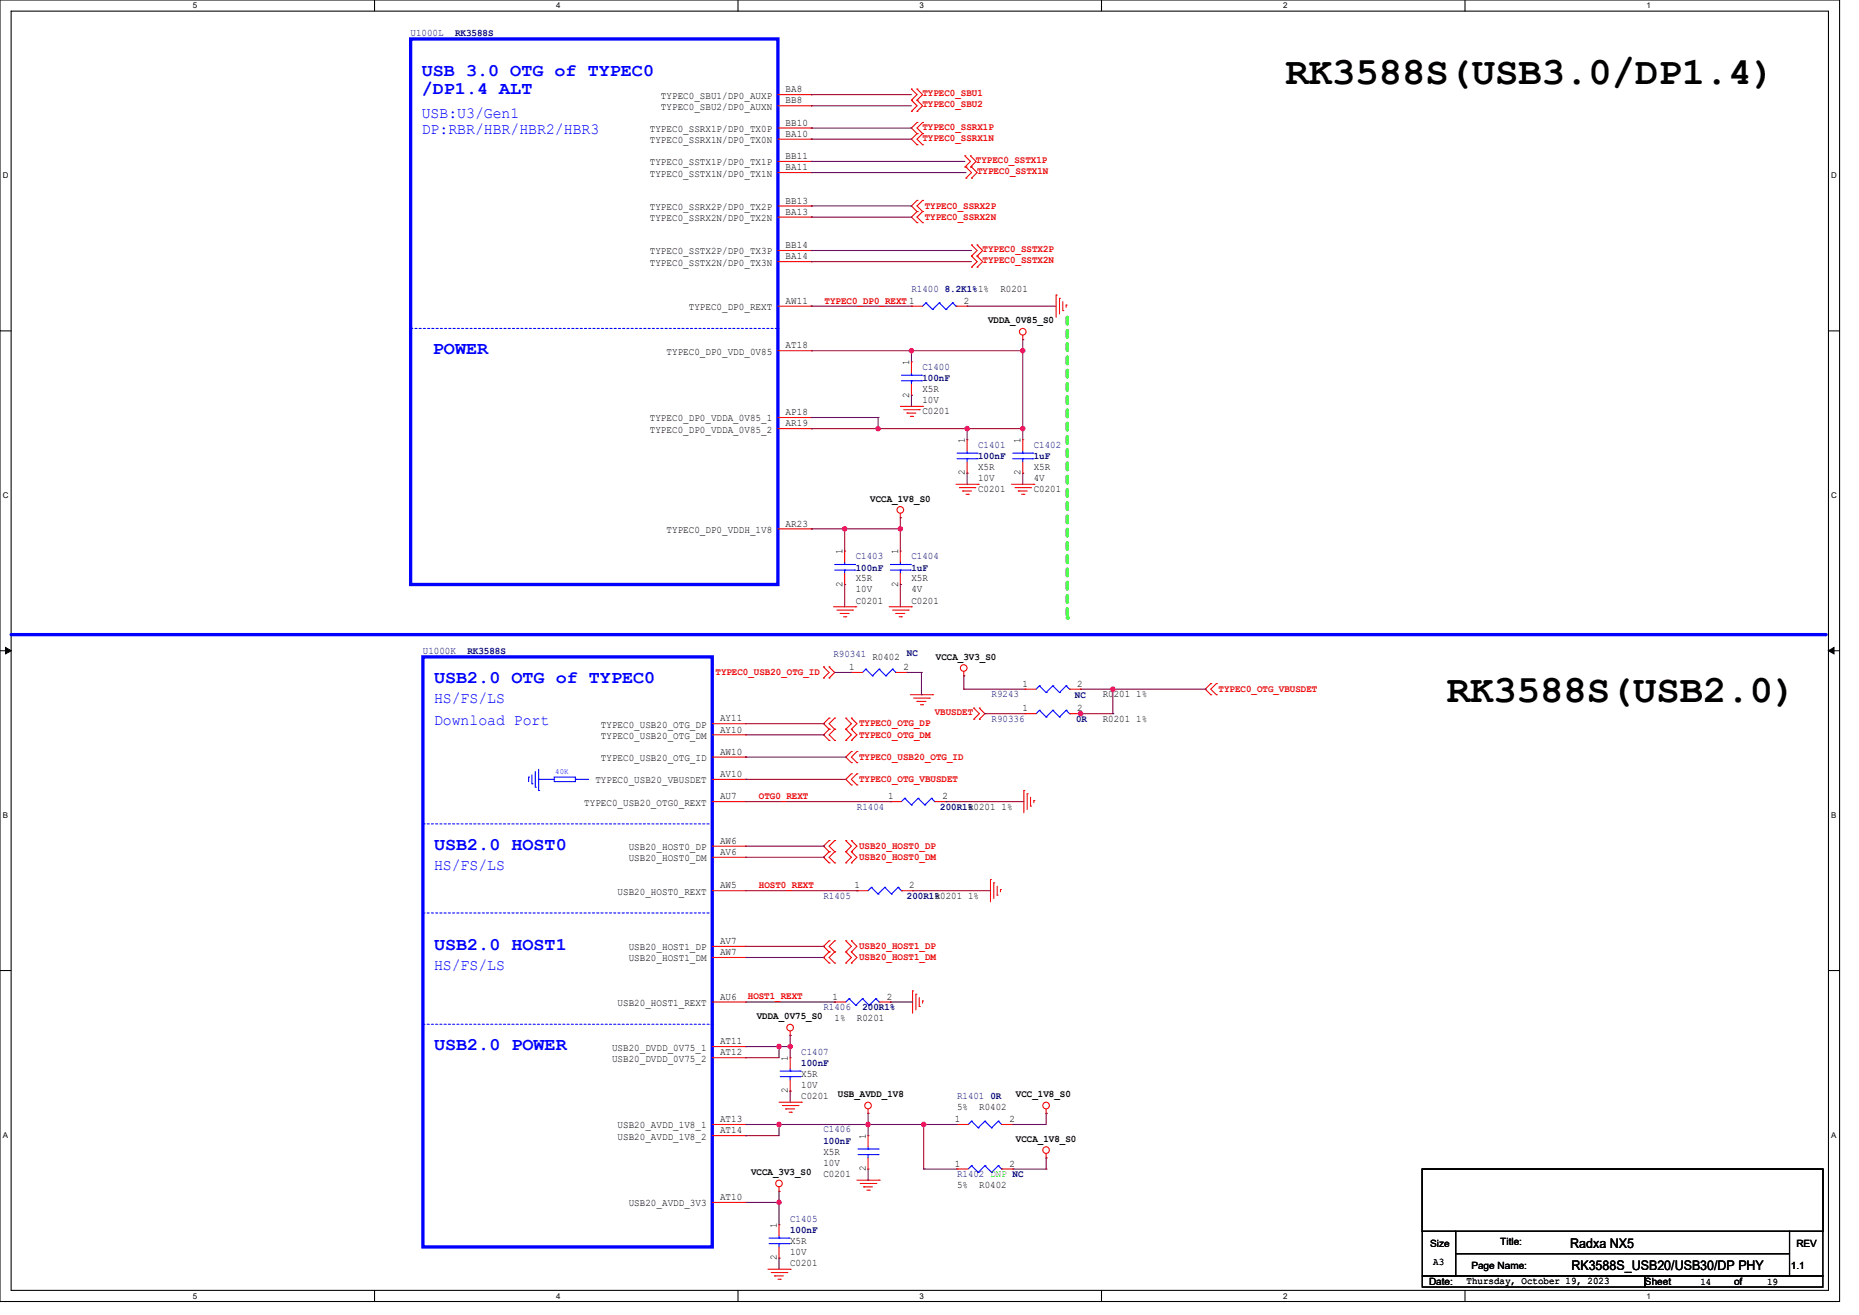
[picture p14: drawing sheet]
<svg xmlns="http://www.w3.org/2000/svg" width="297mm" height="210mm" viewBox="0 0 297 210" stroke-linecap="round" stroke-linejoin="round" font-family="sans-serif">
<defs><g id="words">
<g font-size="6.2">
<text x="205.4" y="13.4">RK3588S(USB3.0/DP1.4)</text>
<text x="231.1" y="112">RK3588S(USB2.0)</text>
</g>
<g font-size="2.8" fill="#00f">
<text x="67.4" y="12.1">USB 3.0 OTG of TYPEC0</text>
<text x="67.4" y="15">/DP1.4 ALT</text>
<text x="69.2" y="56.6">POWER</text>
<text x="69.3" y="109">USB2.0 OTG of TYPEC0</text>
<text x="69.3" y="135.7">USB2.0 HOST0</text>
<text x="69.3" y="151.7">USB2.0 HOST1</text>
<text x="69.3" y="167.7">USB2.0 POWER</text>
</g>
<g font-size="2.5" fill="#00f">
<text x="67.4" y="18.9">USB:U3/Gen1</text>
<text x="67.4" y="21.4">DP:RBR/HBR/HBR2/HBR3</text>
<text x="69.3" y="112.2">HS/FS/LS</text>
<text x="69.3" y="115.8">Download Port</text>
<text x="69.3" y="138.9">HS/FS/LS</text>
<text x="69.3" y="154.9">HS/FS/LS</text>
</g>
<g font-size="2.1">
<text x="250.9" y="199.3">Radxa NX5</text>
<text x="251.1" y="202.8">RK3588S_USB20/USB30/DP PHY</text>
</g>
<g font-size="1.6" fill="#000080">
<text x="65.6" y="5.7">U1000L</text>
<text x="72.7" y="5.8">RK3588S</text>
<text x="145.6" y="46.6">R1400</text>
<text x="150.9" y="46.7">8.2K1%1%</text>
<text x="147.4" y="59.1">C1400</text>
<text x="147.4" y="60.9">100nF</text>
<text x="156.3" y="71.5">C1401</text>
<text x="165.2" y="71.5">C1402</text>
<text x="156.3" y="73.3">100nF</text>
<text x="165.2" y="73.3">1uF</text>
<text x="136.7" y="89.3">C1403</text>
<text x="145.6" y="89.3">C1404</text>
<text x="136.7" y="91.1">100nF</text>
<text x="145.6" y="91.1">1uF</text>
<text x="67.6" y="104.4">U1000K</text>
<text x="74.7" y="104.5">RK3588S</text>
<text x="133.2" y="104.9">R90341</text>
<text x="144.9" y="104.8">NC</text>
<text x="158.4" y="111.3">R9243</text>
<text x="171.7" y="111.4">NC</text>
<text x="158.4" y="115.2">R90336</text>
<text x="171.9" y="115.3">0R</text>
<text x="136.9" y="129.3">R1404</text>
<text x="150.2" y="129.3">200R1%</text>
<text x="131.6" y="143.5">R1405</text>
<text x="144.9" y="143.6">200R1%</text>
<text x="131.6" y="161.3">R1406</text>
<text x="137.8" y="161.4">200R1%</text>
<text x="128" y="168.4">C1407</text>
<text x="128" y="170.2">100nF</text>
<text x="152.9" y="175.5">R1401</text>
<text x="158.2" y="175.6">0R</text>
<text x="131.6" y="180.8">C1406</text>
<text x="131.6" y="182.7">100nF</text>
<text x="152.9" y="188">R1402 DNP NC</text>
<text x="126.2" y="195.1">C1405</text>
<text x="126.2" y="196.9">100nF</text>
</g>
<g font-size="1.6">
<text x="105.6" y="15.7">TYPEC0_SBU1/DP0_AUXP</text>
<text x="105.6" y="17.5">TYPEC0_SBU2/DP0_AUXN</text>
<text x="125.5" y="14.7">BA8</text>
<text x="125.5" y="16.5">BB8</text>
<text x="103.8" y="21.1">TYPEC0_SSRX1P/DP0_TX0P</text>
<text x="103.8" y="22.9">TYPEC0_SSRX1N/DP0_TX0N</text>
<text x="125.5" y="20.1">BB10</text>
<text x="125.5" y="21.9">BA10</text>
<text x="103.8" y="26.4">TYPEC0_SSTX1P/DP0_TX1P</text>
<text x="103.8" y="28.2">TYPEC0_SSTX1N/DP0_TX1N</text>
<text x="125.5" y="25.4">BB11</text>
<text x="125.5" y="27.2">BA11</text>
<text x="103.8" y="33.5">TYPEC0_SSRX2P/DP0_TX2P</text>
<text x="103.8" y="35.3">TYPEC0_SSRX2N/DP0_TX2N</text>
<text x="125.5" y="32.5">BB13</text>
<text x="125.5" y="34.3">BA13</text>
<text x="103.8" y="40.6">TYPEC0_SSTX2P/DP0_TX3P</text>
<text x="125.5" y="39.6">BB14</text>
<text x="125.5" y="41.4">BA14</text>
<text x="103.8" y="42.4">TYPEC0_SSTX2N/DP0_TX3N</text>
<text x="159.8" y="46.6">R0201</text>
<text x="110" y="49.5">TYPEC0_DP0_REXT</text>
<text x="125.5" y="48.5">AW11</text>
<text x="154" y="48.5">2</text>
<text x="157.9" y="51.6">VDDA_0V85_S0</text>
<text x="106.5" y="56.6">TYPEC0_DP0_VDD_0V85</text>
<text x="125.5" y="55.6">AT18</text>
<text x="145.2" y="58.3" transform="rotate(-90 145.2 58.3)">1</text>
<text x="145.2" y="63.5" transform="rotate(-90 145.2 63.5)">2</text>
<text x="147.4" y="62.6">X5R</text>
<text x="147.4" y="64.4">10V</text>
<text x="103.8" y="67.3">TYPEC0_DP0_VDDA_0V85_1</text>
<text x="103.8" y="69.1">TYPEC0_DP0_VDDA_0V85_2</text>
<text x="125.5" y="66.3">AP18</text>
<text x="125.5" y="68.1">AR19</text>
<text x="147.4" y="66.2">C0201</text>
<text x="154.1" y="70.8" transform="rotate(-90 154.1 70.8)">1</text>
<text x="163" y="70.8" transform="rotate(-90 163 70.8)">1</text>
<text x="154.1" y="75.9" transform="rotate(-90 154.1 75.9)">2</text>
<text x="156.3" y="75.1">X5R</text>
<text x="156.3" y="76.8">10V</text>
<text x="163" y="75.9" transform="rotate(-90 163 75.9)">2</text>
<text x="165.2" y="75.1">X5R</text>
<text x="165.2" y="76.8">4V</text>
<text x="139" y="80.1">VCCA_1V8_S0</text>
<text x="156.3" y="78.6">C0201</text>
<text x="165.2" y="78.6">C0201</text>
<text x="106.5" y="85.1">TYPEC0_DP0_VDDH_1V8</text>
<text x="125.5" y="84.1">AR23</text>
<text x="134.6" y="88.6" transform="rotate(-90 134.6 88.6)">1</text>
<text x="143.5" y="88.6" transform="rotate(-90 143.5 88.6)">1</text>
<text x="134.6" y="93.7" transform="rotate(-90 134.6 93.7)">2</text>
<text x="136.7" y="92.8">X5R</text>
<text x="136.7" y="94.6">10V</text>
<text x="143.5" y="93.7" transform="rotate(-90 143.5 93.7)">2</text>
<text x="145.6" y="92.8">X5R</text>
<text x="145.6" y="94.6">4V</text>
<text x="136.7" y="96.4">C0201</text>
<text x="145.6" y="96.4">C0201</text>
<text x="135.6" y="107">1</text>
<text x="139.4" y="105.5">R0402</text>
<text x="144.4" y="107">2</text>
<text x="149.5" y="105.3">VCCA_3V3_S0</text>
<text x="163.4" y="109.7">1</text>
<text x="163.4" y="113.6">1</text>
<text x="172.1" y="109.7">2</text>
<text x="172.1" y="113.6">2</text>
<text x="176.2" y="111.3">R0201</text>
<text x="181.5" y="111.3">1%</text>
<text x="96" y="116.2">TYPEC0_USB20_OTG_DP</text>
<text x="96" y="118">TYPEC0_USB20_OTG_DM</text>
<text x="115" y="115.2">AY11</text>
<text x="115" y="117">AY10</text>
<text x="176.2" y="115.2">R0201</text>
<text x="181.5" y="115.2">1%</text>
<text x="95.1" y="125.1">TYPEC0_USB20_VBUSDET</text>
<text x="96" y="121.5">TYPEC0_USB20_OTG_ID</text>
<text x="115" y="120.5">AW10</text>
<text x="115" y="124.1">AV10</text>
<text x="93.3" y="128.7">TYPEC0_USB20_OTG0_REXT</text>
<text x="115" y="127.6">AU7</text>
<text x="141.9" y="127.6">1</text>
<text x="150.6" y="127.6">2</text>
<text x="154.7" y="129.3">R0201</text>
<text x="160" y="129.3">1%</text>
<text x="100.4" y="135.8">USB20_HOST0_DP</text>
<text x="100.4" y="137.5">USB20_HOST0_DM</text>
<text x="115" y="134.8">AW6</text>
<text x="115" y="136.5">AV6</text>
<text x="98.7" y="142.9">USB20_HOST0_REXT</text>
<text x="115" y="141.9">AW5</text>
<text x="136.5" y="141.9">1</text>
<text x="145.3" y="141.9">2</text>
<text x="149.3" y="143.5">R0201</text>
<text x="154.7" y="143.5">1%</text>
<text x="100.4" y="151.8">USB20_HOST1_DP</text>
<text x="100.4" y="153.5">USB20_HOST1_DM</text>
<text x="115" y="150.8">AV7</text>
<text x="115" y="152.5">AW7</text>
<text x="98.7" y="160.7">USB20_HOST1_REXT</text>
<text x="115" y="159.6">AU6</text>
<text x="133" y="159.6">1</text>
<text x="141.7" y="159.6">2</text>
<text x="97.8" y="167.8">USB20_DVDD_0V75_1</text>
<text x="115" y="166.8">AT11</text>
<text x="120.9" y="162.8">VDDA_0V75_S0</text>
<text x="133.3" y="163.1">1%</text>
<text x="136.9" y="163.1">R0201</text>
<text x="97.8" y="169.5">USB20_DVDD_0V75_2</text>
<text x="115" y="168.5">AT12</text>
<text x="125.9" y="169.4" transform="rotate(-90 125.9 169.4)">1</text>
<text x="128" y="172">X5R</text>
<text x="128" y="173.7">10V</text>
<text x="115" y="179.2">AT13</text>
<text x="125.9" y="174.6" transform="rotate(-90 125.9 174.6)">2</text>
<text x="128" y="175.5">C0201</text>
<text x="133.9" y="175.2">USB_AVDD_1V8</text>
<text x="152.5" y="179.2">1</text>
<text x="152.9" y="177.3">5%</text>
<text x="156.5" y="177.3">R0402</text>
<text x="161.3" y="179.2">2</text>
<text x="162.3" y="175.2">VCC_1V8_S0</text>
<text x="98.7" y="180.2">USB20_AVDD_1V8_1</text>
<text x="98.7" y="182">USB20_AVDD_1V8_2</text>
<text x="115" y="181">AT14</text>
<text x="131.6" y="184.4">X5R</text>
<text x="138.3" y="181.9" transform="rotate(-90 138.3 181.9)">1</text>
<text x="162.3" y="182.3">VCCA_1V8_S0</text>
<text x="115" y="191.7">AT10</text>
<text x="120" y="187.7">VCCA_3V3_S0</text>
<text x="131.6" y="188">C0201</text>
<text x="131.6" y="186.2">10V</text>
<text x="138.3" y="187.1" transform="rotate(-90 138.3 187.1)">2</text>
<text x="152.5" y="186.3">1</text>
<text x="152.9" y="189.7">5%</text>
<text x="156.5" y="189.7">R0402</text>
<text x="161.3" y="186.3">2</text>
<text x="100.4" y="192.7">USB20_AVDD_3V3</text>
<text x="124.1" y="196.1" transform="rotate(-90 124.1 196.1)">1</text>
<text x="124.1" y="201.3" transform="rotate(-90 124.1 201.3)">2</text>
<text x="126.2" y="202.2">C0201</text>
<text x="126.2" y="198.6">X5R</text>
<text x="126.2" y="200.4">10V</text>
<text x="228.5" y="199.2">Size</text>
<text x="229" y="202">A3</text>
<text x="235.1" y="202.7">Page Name:</text>
<text x="239.7" y="198.8">Title:</text>
<text x="286.1" y="202.7">1.1</text>
<text x="287" y="199.2">REV</text>
<text x="228.3" y="205.2">Date:</text>
<text x="234.3" y="205">Thursday, October 19, 2023</text>
<text x="262.8" y="205.2">Sheet</text>
<text x="271.7" y="205.2">14</text>
<text x="277" y="205.2">of</text>
<text x="282.3" y="205.2">19</text>
</g>
<g font-size="1.6" fill="#d50000">
<text x="147.4" y="15.4">TYPEC0_SBU1</text>
<text x="147.4" y="17.2">TYPEC0_SBU2</text>
<text x="147.4" y="20.7">TYPEC0_SSRX1P</text>
<text x="147.4" y="22.5">TYPEC0_SSRX1N</text>
<text x="155.9" y="26">TYPEC0_SSTX1P</text>
<text x="156.1" y="27.8">TYPEC0_SSTX1N</text>
<text x="147.7" y="33.3">TYPEC0_SSRX2P</text>
<text x="147.7" y="35.1">TYPEC0_SSRX2N</text>
<text x="157" y="40.3">TYPEC0_SSTX2P</text>
<text x="157" y="42">TYPEC0_SSTX2N</text>
<text x="114.3" y="107.8">TYPEC0_USB20_OTG_ID</text>
<text x="194.7" y="110.5">TYPEC0_OTG_VBUSDET</text>
<text x="137.3" y="116">TYPEC0_OTG_DP</text>
<text x="137.3" y="117.8">TYPEC0_OTG_DM</text>
<text x="149.3" y="114.2">VBUSDET</text>
<text x="137.3" y="124.9">TYPEC0_OTG_VBUSDET</text>
<text x="137.3" y="121.3">TYPEC0_USB20_OTG_ID</text>
<text x="137.3" y="135.6">USB20_HOST0_DP</text>
<text x="137.3" y="137.4">USB20_HOST0_DM</text>
<text x="137.3" y="151.6">USB20_HOST1_DP</text>
<text x="137.3" y="153.4">USB20_HOST1_DM</text>
</g>
<g font-size="1.6" fill="#f00">
<text x="131.7" y="48.5">TYPEC0_DP0_REXT 1</text>
<text x="121.3" y="127.6">OTG0_REXT</text>
<text x="121.3" y="141.8">HOST0_REXT</text>
<text x="119.5" y="159.6">HOST1_REXT</text>
</g>
<g font-size="1.3">
<text x="30.8" y="1.3">5</text>
<text x="88.9" y="1.3">4</text>
<text x="146.9" y="1.3">3</text>
<text x="205" y="1.3">2</text>
<text x="263.1" y="1.3">1</text>
<text x=".4" y="28.5">D</text>
<text x="292.5" y="28.5">D</text>
<text x=".4" y="79.5">C</text>
<text x="292.5" y="79.5">C</text>
<text x=".4" y="130.6">B</text>
<text x="292.5" y="130.6">B</text>
<text x=".4" y="181.7">A</text>
<text x="292.5" y="181.7">A</text>
<text x="30.8" y="207.4">5</text>
<text x="88.9" y="207.4">4</text>
<text x="146.9" y="207.4">3</text>
<text x="205" y="207.4">2</text>
<text x="263.1" y="207.4">1</text>
</g>
<text font-size="1.2" fill="#00f" x="88.7" y="123.7">40K</text>
</g></defs>
<path d="M0 0h293.9v207.8h-293.9zM1.8 1.8h290.3v204.3h-290.3z" fill="none" stroke="#000" stroke-width=".17"/>
<g fill="#fff">
<path d="M30.8 .2h.7v1.4h-.7z"/>
<path d="M30.8 206.2h.7v1.5h-.7z"/>
</g>
<path d="M59.8 0v1.8M59.8 206.1v1.7" fill="none" stroke="#000" stroke-width=".17"/>
<g fill="#fff">
<path d="M88.9 .2h.7v1.4h-.7z"/>
<path d="M88.9 206.2h.7v1.5h-.7z"/>
</g>
<path d="M117.9 0v1.8M117.9 206.1v1.7" fill="none" stroke="#000" stroke-width=".17"/>
<g fill="#fff">
<path d="M146.9 .2h.7v1.4h-.7z"/>
<path d="M146.9 206.2h.7v1.5h-.7z"/>
</g>
<path d="M176 0v1.8M176 206.1v1.7" fill="none" stroke="#000" stroke-width=".17"/>
<g fill="#fff">
<path d="M205 .2h.7v1.4h-.7z"/>
<path d="M205 206.2h.7v1.5h-.7z"/>
</g>
<path d="M234.1 0v1.8M234.1 206.1v1.7" fill="none" stroke="#000" stroke-width=".17"/>
<g fill="#fff">
<path d="M263.1 .2h.7v1.4h-.7z"/>
<path d="M263.1 206.2h.7v1.5h-.7z"/>
<path d="M.4 27.3h1v1.4h-1z"/>
<path d="M292.6 27.3h.9v1.4h-.9z"/>
<path d="M.4 78.4h1v1.4h-1z"/>
<path d="M292.6 78.4h.9v1.4h-.9z"/>
</g>
<path d="M0 52.8h1.8M292.1 52.8h1.8" fill="none" stroke="#000" stroke-width=".17"/>
<g fill="#fff">
<path d="M.4 129.4h.9v1.5h-.9z"/>
<path d="M292.6 129.4h.8v1.5h-.8z"/>
</g>
<path d="M0 103.9h1.8M292.1 103.9h1.8" fill="none" stroke="#000" stroke-width=".17"/>
<path d="M.9 103.4l.9 .5-.9 .5zM292.1 103.9l.9-.5v1z" fill="#000" stroke="#000" stroke-width=".16"/>
<g fill="#fff">
<path d="M.4 180.5h.9v1.4h-.9z"/>
<path d="M292.6 180.5h.8v1.4h-.8z"/>
</g>
<path d="M0 155h1.8M292.1 155h1.8" fill="none" stroke="#000" stroke-width=".17"/>
<path d="M1.8 101.3h289.8" fill="none" stroke="#00f" stroke-width=".53"/>
<circle cx="291.6" cy="101.3" r=".26" fill="#00f"/>
<path d="M170.5 50.7v48" fill="none" stroke="#0f0" stroke-width=".53" stroke-dasharray="1.1 1.1"/>
<circle cx="170.5" cy="98.7" r=".26" fill="#0f0" stroke-dasharray="1.1 1.1"/>
<g fill="none" stroke="#f00" stroke-width=".17">
<path d="M124.3 15.1h5.3M124.3 16.9h5.3M129.6 15.1h.1M129.6 16.9h.1M124.3 20.4h5.3M124.3 22.2h5.3M124.3 25.8h5.3M124.3 27.6h5.3M124.3 32.9h5.3M124.3 34.7h5.3M129.6 20.4h.1M129.6 22.2h.1"/>
<path d="M129.6 25.8h.1M129.6 27.6h.1M129.6 32.9h.1M129.6 34.7h.1M124.3 40h5.3M124.3 41.8h5.3M124.3 48.9h5.3M124.3 56h5.3M129.6 40h.1M129.6 41.8h.1M129.6 48.9h.1M129.6 56h.1"/>
<path d="M145.6 48.9h.1M145.6 57.8h.1M145.6 48.9h1.8M145.6 57.8v1.8M152.7 48.9h1.8M154.5 48.9h.1M163.4 54.2h.1M163.4 53.5v.7M168.7 47.1h.1M168.7 47.1v3.6M169.3 47.6h.1M169.3 47.6v2.5"/>
<path d="M169.8 49.6h.1M169.8 48.2v1.4M170.3 48.7h.1M170.3 48.7v.4M124.3 66.7h5.3M124.3 68.5h5.3M129.6 66.7h.1M129.6 68.5h.1M143.8 64.9h3.6M144.4 65.4h2.5M144.9 66h.1M144.9 66h1.4"/>
<path d="M145.4 66.5h.4M145.6 63.1h.1M145.6 61.3v1.8M145.8 66.5h.1M146.9 65.4h.1M147.4 64.9h.1M152.7 77.3h3.6M153.3 77.9h2.5M153.8 78.4h.1M153.8 78.4h1.4M154.3 78.9h.4M154.5 70.2h.1"/>
<path d="M154.5 75.6h.1M154.5 70.2v1.8M154.5 73.8v1.8M154.7 78.9h.1M155.8 77.9h.1M156.3 77.3h.1M161.6 77.3h3.6M162.2 77.9h2.4M162.7 78.4h.1M162.7 78.4h1.4M163.2 78.9h.4M163.4 70.2h.1"/>
<path d="M163.4 75.6h.1M163.4 70.2v1.8M163.4 73.8v1.8M163.6 78.9h.1M164.6 77.9h.1M165.2 77.3h.1M124.3 84.5h5.3M129.6 84.5h.1M133.2 96.9h3.5M133.7 97.4h2.5M134.2 98h.1M134.2 98h1.5"/>
<path d="M134.8 98.5h.3M134.9 88h.1M134.9 93.3h.1M134.9 88v1.8M134.9 91.6v1.7M135.1 98.5h.1M136.2 97.4h.1M136.7 96.9h.1M142.1 96.9h3.5M142.6 97.4h2.5M143.1 98h.1M143.1 98h1.4"/>
<path d="M143.7 98.5h.3M143.8 82.7h.1M143.8 88h.1M143.8 93.3h.1M143.8 82v.7M143.8 88v1.8M143.8 91.6v1.7M144 98.5h.1M145.1 97.4h.1M145.6 96.9h.1M113.8 115.6h5.3M113.8 117.3h5.3"/>
<path d="M119.1 115.6h.1M119.1 117.3h.1M136 107.4h.1M136 107.4h1.8M143.1 107.4h1.8M144.9 107.4h.1M145.4 110.9h3.6M146 111.5h2.5M146.5 112h.1M146.5 112h1.4M147 112.5h.4M147.4 112.5h.1"/>
<path d="M148.5 111.5h.1M149 110.9h.1M154 107.9h.1M154 107.2v.7M163.8 110.1h.1M163.8 114h.1M163.8 110.1h1.7M163.8 114h1.7M170.9 110.1h1.7M170.9 114h1.7M172.6 110.1h.1M172.6 114h.1"/>
<path d="M113.8 135.1h5.3M113.8 136.9h5.3M113.8 120.9h5.3M113.8 124.5h5.3M113.8 128h5.3M119.1 135.1h.1M119.1 136.9h.1M119.1 120.9h.1M119.1 124.5h.1M119.1 128h.1M142.2 128h.1M142.2 128h1.8"/>
<path d="M149.4 128h1.7M151.1 128h.1M163.6 126.2h.1M163.6 126.2v3.6M164.1 126.8h.1M164.1 126.8v2.5M164.6 128.7h.1M164.6 127.3v1.4M165.2 127.8h.1M165.2 127.8v.4M113.8 142.2h5.3M113.8 151.1h5.3"/>
<path d="M113.8 152.9h5.3M119.1 142.2h.1M119.1 151.1h.1M119.1 152.9h.1M136.9 142.2h.1M136.9 142.2h1.8M144 142.2h1.8M145.8 158.2h.1M145.8 142.2h.1M145.8 158.2v3.6M146.3 158.8h.1M146.3 158.8v2.5"/>
<path d="M146.9 159.3v1.4M147.4 159.8h.1M147.4 159.8v.4M158.2 140.5h.1M158.2 140.5v3.5M158.8 141h.1M158.8 141v2.5M159.3 142.9h.1M159.3 141.5v1.4M159.8 142.1h.1M159.8 142.1v.3M113.8 167.1h5.3"/>
<path d="M113.8 168.9h5.3M113.8 179.6h5.3M113.8 160h5.3M119.1 167.1h.1M119.1 168.9h.1M119.1 179.6h.1M119.1 160h.1M124.5 176h3.5M125 176.6h2.5M125.5 177.1h.1M125.5 177.1h1.4M126.1 177.6h.3"/>
<path d="M126.2 165.4h.1M126.2 168.9h.1M126.2 174.2h.1M126.2 164.6v.8M126.2 168.9v1.8M126.2 172.5v1.7M126.4 177.6h.1M127.5 176.6h.1M128 176h.1M133.3 160h.1M133.3 160h1.8M138.7 177.8h.1"/>
<path d="M138.7 177.1v.7M140.5 160h1.7M142.2 160h.1M146.9 160.7h.1M152.9 179.6h.1M152.9 179.6h1.8M160 179.6h1.8M161.8 179.6h.1M167.1 177.8h.1M167.1 177.1v.7M113.8 181.4h5.3M113.8 192h5.3"/>
<path d="M119.1 181.4h.1M119.1 192h.1M124.5 190.2h.1M124.5 195.6h.1M124.5 189.5v.7M124.5 195.6v1.8M124.5 199.1v1.8M136.9 188.5h3.6M137.4 189h2.5M138 189.5h.1M138 189.5h1.4M138.5 190.1h.4"/>
<path d="M138.7 181.4h.1M138.7 186.7h.1M138.7 181.4v1.7M138.7 184.9v1.8M138.9 190.1h.1M139.9 189h.1M140.5 188.5h.1M152.9 186.7h.1M152.9 186.7h1.8M160 186.7h1.8M161.8 186.7h.1M167.1 184.9h.1"/>
<path d="M167.1 184.2v.7M122.7 202.7h3.5M123.2 203.2h2.5M123.8 203.8h.1M123.8 203.8h1.4M124.3 204.3h.3M124.5 200.9h.1M124.6 204.3h.1M125.7 203.2h.1M126.2 202.7h.1"/>
<circle cx="163.4" cy="53" r=".53"/>
<circle cx="143.8" cy="81.4" r=".53"/>
<circle cx="154" cy="106.7" r=".53"/>
<circle cx="126.2" cy="164.1" r=".53"/>
<circle cx="138.7" cy="176.6" r=".53"/>
<circle cx="167.1" cy="176.6" r=".53"/>
<circle cx="124.5" cy="189" r=".53"/>
<circle cx="167.1" cy="183.7" r=".53"/>
</g>
<g fill="none" stroke="#d50000" stroke-width=".17">
<path d="M145.6 16h.1M145.6 14.2h.1M145.6 17.8h.1M145.6 14.2l.9 .9-.9 .9M145.6 16l.9 .9-.9 .9M146.5 16h.1M146.5 14.2h.1M146.5 17.8h.1M146.5 19.6h.1M146.5 14.2l.9 .9-.9 .9M146.5 16l.9 .9-.9 .9M146.5 19.6l-.9 .8 .9 .9"/>
<path d="M147.4 19.6h.1M147.4 19.6l-.9 .8 .9 .9M146.5 21.3h.1M146.5 23.1h.1M146.5 32h.1M146.5 33.8h.1M146.5 35.6h.1M146.5 21.3l-.9 .9 .9 .9M146.5 32l-.9 .9 .9 .9M146.5 33.8l-.9 .9 .9 .9M147.4 21.3h.1M147.4 23.1h.1"/>
<path d="M147.4 33.8h.1M147.4 32h.1M147.4 35.6h.1M147.4 21.3l-.9 .9 .9 .9M147.4 32l-.9 .9 .9 .9M147.4 33.8l-.9 .9 .9 .9M154.2 26.7h.1M154.2 24.9h.1M154.2 24.9l.8 .9-.8 .9M154.3 28.4h.1M154.3 26.7h.1M154.3 26.7l.9 .9-.9 .8"/>
<path d="M155 26.7h.1M155 24.9h.1M155 24.9l.9 .9-.9 .9M155.2 28.4h.1M155.2 26.7h.1M155.2 39.1h.1M155.2 26.7l.9 .9-.9 .8M155.2 39.1l.9 .9-.9 .9M156.1 39.1h.1M156.1 39.1l.9 .9-.9 .9M155.2 40.9h.1M155.2 42.7h.1"/>
<path d="M155.2 40.9l.9 .9-.9 .9M156.1 40.9h.1M156.1 42.7h.1M156.1 40.9l.9 .9-.9 .9M131.6 108.3h.1M131.6 106.5h.1M131.6 106.5l.9 .9-.9 .9M132.5 114.7h.1M132.5 116.5h.1M132.5 118.2h.1M132.5 106.5h.1M132.5 108.3h.1"/>
<path d="M132.5 114.7l-.9 .9 .9 .9M132.5 116.5l-.9 .8 .9 .9M132.5 106.5l.8 .9-.8 .9M133.3 116.5h.1M133.3 114.7h.1M133.3 118.2h.1M133.3 114.7l-.8 .9 .8 .9M133.3 116.5l-.8 .8 .8 .9M135.1 116.5h.1M135.1 114.7h.1M135.1 118.2h.1M135.1 114.7l.9 .9-.9 .9"/>
<path d="M135.1 116.5l.9 .8-.9 .9M136 116.5h.1M136 114.7h.1M136 118.2h.1M136 114.7l.9 .9-.9 .9M136 116.5l.9 .8-.9 .9M155.6 114.9h.1M155.6 113.1h.1M155.6 113.1l.9 .9-.9 .9M156.5 113.1h.1M156.5 114.9h.1M156.5 113.1l.9 .9-.9 .9"/>
<path d="M193.4 109.2h.1M193.4 110.9h.1M193.4 109.2l-.8 .9 .8 .8M194.3 110.9h.1M194.3 109.2h.1M194.3 109.2l-.9 .9 .9 .8M132.5 134.2h.1M132.5 136h.1M132.5 137.8h.1M132.5 134.2l-.9 .9 .9 .9M132.5 136l-.9 .9 .9 .9M133.3 136h.1"/>
<path d="M133.3 134.2h.1M133.3 137.8h.1M133.3 134.2l-.8 .9 .8 .9M133.3 136l-.8 .9 .8 .9M135.1 136h.1M135.1 134.2h.1M135.1 137.8h.1M135.1 134.2l.9 .9-.9 .9M135.1 136l.9 .9-.9 .9M136 136h.1M136 134.2h.1M136 137.8h.1"/>
<path d="M136 123.6h.1M136 125.3h.1M136 120h.1M136 121.8h.1M136 134.2l.9 .9-.9 .9M136 136l.9 .9-.9 .9M136 123.6l-.9 .9 .9 .8M136 120l-.9 .9 .9 .9M136.9 125.3h.1M136.9 123.6h.1M136.9 121.8h.1M136.9 120h.1"/>
<path d="M136.9 120l-.9 .9 .9 .9M136.9 123.6l-.9 .9 .9 .8M132.5 150.2h.1M132.5 152h.1M132.5 153.8h.1M132.5 150.2l-.9 .9 .9 .9M132.5 152l-.9 .9 .9 .9M133.3 152h.1M133.3 150.2h.1M133.3 153.8h.1M133.3 150.2l-.8 .9 .8 .9M133.3 152l-.8 .9 .8 .9"/>
<path d="M135.1 152h.1M135.1 150.2h.1M135.1 153.8h.1M135.1 150.2l.9 .9-.9 .9M135.1 152l.9 .9-.9 .9M136 152h.1M136 150.2h.1M136 153.8h.1M136 150.2l.9 .9-.9 .9M136 152l.9 .9-.9 .9"/>
</g>
<path d="M227.2 186.7h64v9.9h-64zM227.2 196.6h5.4v7.2h-5.4zM232.6 196.6h53.3v3.6h-53.3zM285.9 196.6h5.3v7.2h-5.3zM227.2 203.8h35.6v1.7h-35.6zM232.6 200.2h53.3v3.6h-53.3zM262.8 203.8h28.4v1.7h-28.4z" fill="none" stroke="#000" stroke-width=".17"/>
<path d="M65.6 6.2h58.7v87.1h-58.7zM67.6 104.9h46.2v94.2h-46.2z" fill="none" stroke="#00f" stroke-width=".53"/>
<path d="M65.6 52.5h58.7M124.3 52.5h.1M67.6 131.6h46.2M113.8 131.6h.1M67.6 145.8h46.2M113.8 145.8h.1M67.6 163.6h46.2M113.8 163.6h.1" fill="none" stroke="#00f" stroke-width=".17" stroke-dasharray=".3 .3"/>
<g fill="none" stroke="#00f" stroke-width=".17">
<path d="M144 59.9h3.2M145.6 59.9h.1M145.6 59.6v.3M147.2 59.9h.1M147.9 48.4h.1M147.9 48.4l-.5 .5M147.9 48.4l1.1 1M149 49.4h.1M150.1 48.4h.1M150.1 48.4l-1.1 1M150.1 48.4l1 1M151.1 49.4h.1"/>
<path d="M152.2 48.4h.1M152.2 48.4l-1.1 1M152.2 48.4l.5 .5M152.7 48.9h.1M144 60.8h3.2M145.6 60.8h.1M145.6 60.8v.5M147.2 60.8h.1M152.9 73.3h3.2M152.9 72.4h3.2M154.5 72.4h.1M154.5 73.3h.1"/>
<path d="M154.5 72v.4M154.5 73.3v.5M156.1 73.3h.1M156.1 72.4h.1M161.8 73.3h3.2M161.8 72.4h3.2M163.4 72.4h.1M163.4 73.3h.1M163.4 72v.4M163.4 73.3v.5M165 73.3h.1M165 72.4h.1"/>
<path d="M133.3 91h3.2M133.3 90.1h3.2M134.9 90.1h.1M134.9 91h.1M134.9 89.8v.3M134.9 91v.6M136.5 91h.1M136.5 90.1h.1M142.2 91h3.2M142.2 90.1h3.2M143.8 90.1h.1M143.8 91h.1"/>
<path d="M143.8 89.8v.3M143.8 91v.6M145.4 91h.1M145.4 90.1h.1M138.3 106.9h.1M138.3 106.9l-.5 .5M138.3 106.9l1.1 1M139.4 107.9h.1M140.5 106.9h.1M140.5 106.9l-1.1 1M140.5 106.9l1 1M141.5 107.9h.1"/>
<path d="M142.6 106.9h.1M142.6 106.9l-1.1 1M142.6 106.9l.5 .5M143.1 107.4h.1M166.1 109.5h.1M166.1 113.4h.1M166.1 109.5l-.6 .6M166.1 109.5l1 1.1M166.1 113.4l-.6 .6M166.1 113.4l1 1.1M167.1 110.6h.1M167.1 114.5h.1"/>
<path d="M168.2 109.5h.1M168.2 113.4h.1M168.2 109.5l-1.1 1.1M168.2 109.5l1.1 1.1M168.2 113.4l-1.1 1.1M168.2 113.4l1.1 1.1M169.3 110.6h.1M169.3 114.5h.1M170.3 109.5h.1M170.3 113.4h.1M170.3 109.5l-1 1.1M170.3 109.5l.6 .6"/>
<path d="M170.3 113.4l-1 1.1M170.3 113.4l.6 .6M170.9 110.1h.1M170.9 114h.1M84.5 124.1h.1M84.5 124.1v.7M85 125.2h.1M85 123.8v1.4M85.5 125.7h.1M85.5 123.2v2.5M86.1 124.5h.1M86.1 126.2h.1"/>
<path d="M86.1 124.5h2.4M86.1 122.9v3.3M88.5 124.1h3.4v.7h-3.4zM91.9 124.5h.1M91.9 124.5h2.2M144.5 127.5h.1M144.5 127.5l-.5 .5M144.5 127.5l1.1 1M145.6 128.5h.1M146.7 127.5h.1M146.7 127.5l-1.1 1M146.7 127.5l1.1 1"/>
<path d="M147.8 128.5h.1M148.8 127.5h.1M148.8 127.5l-1 1M148.8 127.5l.6 .5M149.4 128h.1M135.7 159.5h.1M135.7 159.5l-.6 .5M135.7 159.5l1 1M137.8 159.5h.1M137.8 159.5l-1.1 1M137.8 159.5l1.1 1M139.2 141.7h.1"/>
<path d="M139.2 141.7l-.5 .5M139.2 141.7l1.1 1.1M139.9 159.5h.1M139.9 159.5l-1 1M139.9 159.5l.6 .5M140.3 142.8h.1M141.4 141.7h.1M141.4 141.7l-1.1 1.1M141.4 141.7l1 1.1M142.4 142.8h.1M143.5 141.7h.1M143.5 141.7l-1.1 1.1"/>
<path d="M143.5 141.7l.5 .5M144 142.2h.1M124.6 171.9h3.2M124.6 171h3.2M126.2 171h.1M126.2 171.9h.1M126.2 170.7v.3M126.2 171.9v.6M127.8 171.9h.1M127.8 171h.1M136.7 160.5h.1M138.9 160.5h.1"/>
<path d="M140.5 160h.1M155.2 179h.1M155.2 179l-.5 .6M155.2 179l1.1 1.1M157.4 179h.1M157.4 179l-1.1 1.1M157.4 179l1 1.1M159.5 179h.1M159.5 179l-1.1 1.1M159.5 179l.5 .6M160 179.6h.1M122.9 198.6h3.2"/>
<path d="M122.9 197.7h3.2M124.5 197.7h.1M124.5 198.6h.1M124.5 197.4v.3M124.5 198.6v.5M126.1 198.6h.1M126.1 197.7h.1M137.1 184.4h3.2M137.1 183.5h3.2M138.7 183.5h.1M138.7 184.4h.1M138.7 183.1v.4"/>
<path d="M138.7 184.4v.5M140.3 184.4h.1M140.3 183.5h.1M155.2 186.2h.1M155.2 186.2l-.5 .5M155.2 186.2l1.1 1M156.3 180.1h.1M156.3 187.2h.1M157.4 186.2h.1M157.4 186.2l-1.1 1M157.4 186.2l1 1M158.4 180.1h.1"/>
<path d="M158.4 187.2h.1M159.5 186.2h.1M159.5 186.2l-1.1 1M159.5 186.2l.5 .5M160 186.7h.1"/>
</g>
<g fill="none" stroke="#800040" stroke-width=".17">
<path d="M129.6 15.1h.1M129.6 16.9h.1M129.6 15.1h16M129.6 16.9h16M129.6 20.4h.1M129.6 22.2h.1M129.6 32.9h.1M129.6 34.7h.1M129.6 25.8h.1M129.6 27.6h.1M129.6 20.4h16M129.6 22.2h16"/>
<path d="M129.6 32.9h16M129.6 34.7h16M129.6 25.8h24.6M129.6 27.6h24.7M129.6 56h.1M129.6 48.9h.1M129.6 40h.1M129.6 41.8h.1M129.6 56h33.8M129.6 48.9h16M129.6 40h25.6M129.6 41.8h25.6"/>
<path d="M145.6 56h.1M145.6 56v1.8M154.5 48.9h.1M154.5 48.9h14.2M163.4 56h.1M163.4 54.2h.1M163.4 54.2v16M129.6 66.7h.1M129.6 68.5h.1M129.6 66.7h10.7M129.6 68.5h33.8M140.3 66.7h.1"/>
<path d="M140.3 68.5h.1M140.3 66.7v1.8M145.6 63.1h.1M145.6 63.1v1.8M154.5 75.6h.1M154.5 68.5h.1M154.5 68.5v1.7M154.5 75.6v1.7M163.4 75.6h.1M163.4 68.5h.1M163.4 75.6v1.7M129.6 84.5h.1"/>
<path d="M129.6 84.5h14.2M134.9 93.3h.1M134.9 84.5h.1M134.9 84.5v3.5M134.9 93.3v3.6M143.8 82.7h.1M143.8 84.5h.1M143.8 93.3h.1M143.8 82.7v5.3M143.8 93.3v3.6M119.1 115.6h12.5M119.1 117.3h12.5"/>
<path d="M131.6 115.6h.1M131.6 117.3h.1M133.3 107.4h.1M133.3 107.4h2.7M144.9 107.4h2.3M147.2 110.9h.1M147.2 107.4h.1M147.2 107.4v3.5M154 107.9h.1M154 110.1h.1M154 107.9v2.2M154 110.1h9.8"/>
<path d="M157.4 114h.1M157.4 114h6.4M172.3 114h5.5M172.6 114h.1M172.6 110.1h20M177.8 110.1h.1M177.8 114h.1M177.8 110.1v3.9M192.6 110.1h.1M119.1 124.5h.1M119.1 120.9h.1M119.1 135.1h12.5"/>
<path d="M119.1 136.9h12.5M119.1 128h23.1M119.1 124.5h16M119.1 120.9h16M131.6 135.1h.1M131.6 136.9h.1M142.2 128h.1M151.1 128h.1M151.1 128h12.5M119.1 142.2h17.8M119.1 151.1h12.5M119.1 152.9h12.5"/>
<path d="M131.6 151.1h.1M131.6 152.9h.1M136.9 142.2h.1M145.8 142.2h.1M145.8 142.2h12.4M119.1 167.1h.1M119.1 168.9h.1M119.1 179.6h.1M119.1 167.1h7.1M119.1 179.6h33.8M119.1 160h14.2M124.5 167.1h.1"/>
<path d="M124.5 179.6h.1M124.5 167.1v1.8h-5.4M124.5 179.6v1.8h-5.4M126.2 165.4h.1M126.2 167.1h.1M126.2 174.2h.1M126.2 165.4v3.5M126.2 174.2v1.8M133.3 160h.1M138.7 177.8h.1M138.7 179.6h.1M138.7 177.8v3.6"/>
<path d="M142.2 160h.1M142.2 160h3.6M147.6 179.6h.1M147.6 179.6v7.1M161.8 179.6h.1M167.1 177.8h.1M167.1 177.8v1.8h-5.3M119.1 181.4h.1M119.1 192h5.4M124.5 192h.1M124.5 190.2h.1M124.5 190.2v5.4"/>
<path d="M138.7 188.5h.1M138.7 186.7v1.8M147.6 186.7h.1M147.6 186.7h5.3M161.8 186.7h5.3M167.1 184.9h.1M167.1 186.7h.1M167.1 184.9v1.8M124.5 200.9h.1M124.5 200.9v1.8"/>
</g>
<g fill="#f0f" stroke="#f0f" stroke-width=".17">
<circle cx="163.4" cy="68.4" r=".35"/>
<circle cx="124.5" cy="167.1" r=".35"/>
<circle cx="124.5" cy="192" r=".35"/>
<circle cx="124.5" cy="179.6" r=".35"/>
<circle cx="138.7" cy="179.6" r=".35"/>
<circle cx="134.9" cy="84.4" r=".35"/>
<circle cx="143.8" cy="84.4" r=".35"/>
<circle cx="154.5" cy="68.4" r=".35"/>
<circle cx="140.3" cy="68.4" r=".35"/>
<circle cx="163.4" cy="56" r=".35"/>
<circle cx="145.6" cy="56" r=".35"/>
<circle cx="147.6" cy="179.6" r=".35"/>
<circle cx="126.2" cy="167.1" r=".35"/>
<circle cx="177.8" cy="110.1" r=".35"/>
<circle cx="172.6" cy="114" r=".35"/>
</g>
<use href="#words"/>
</svg>
